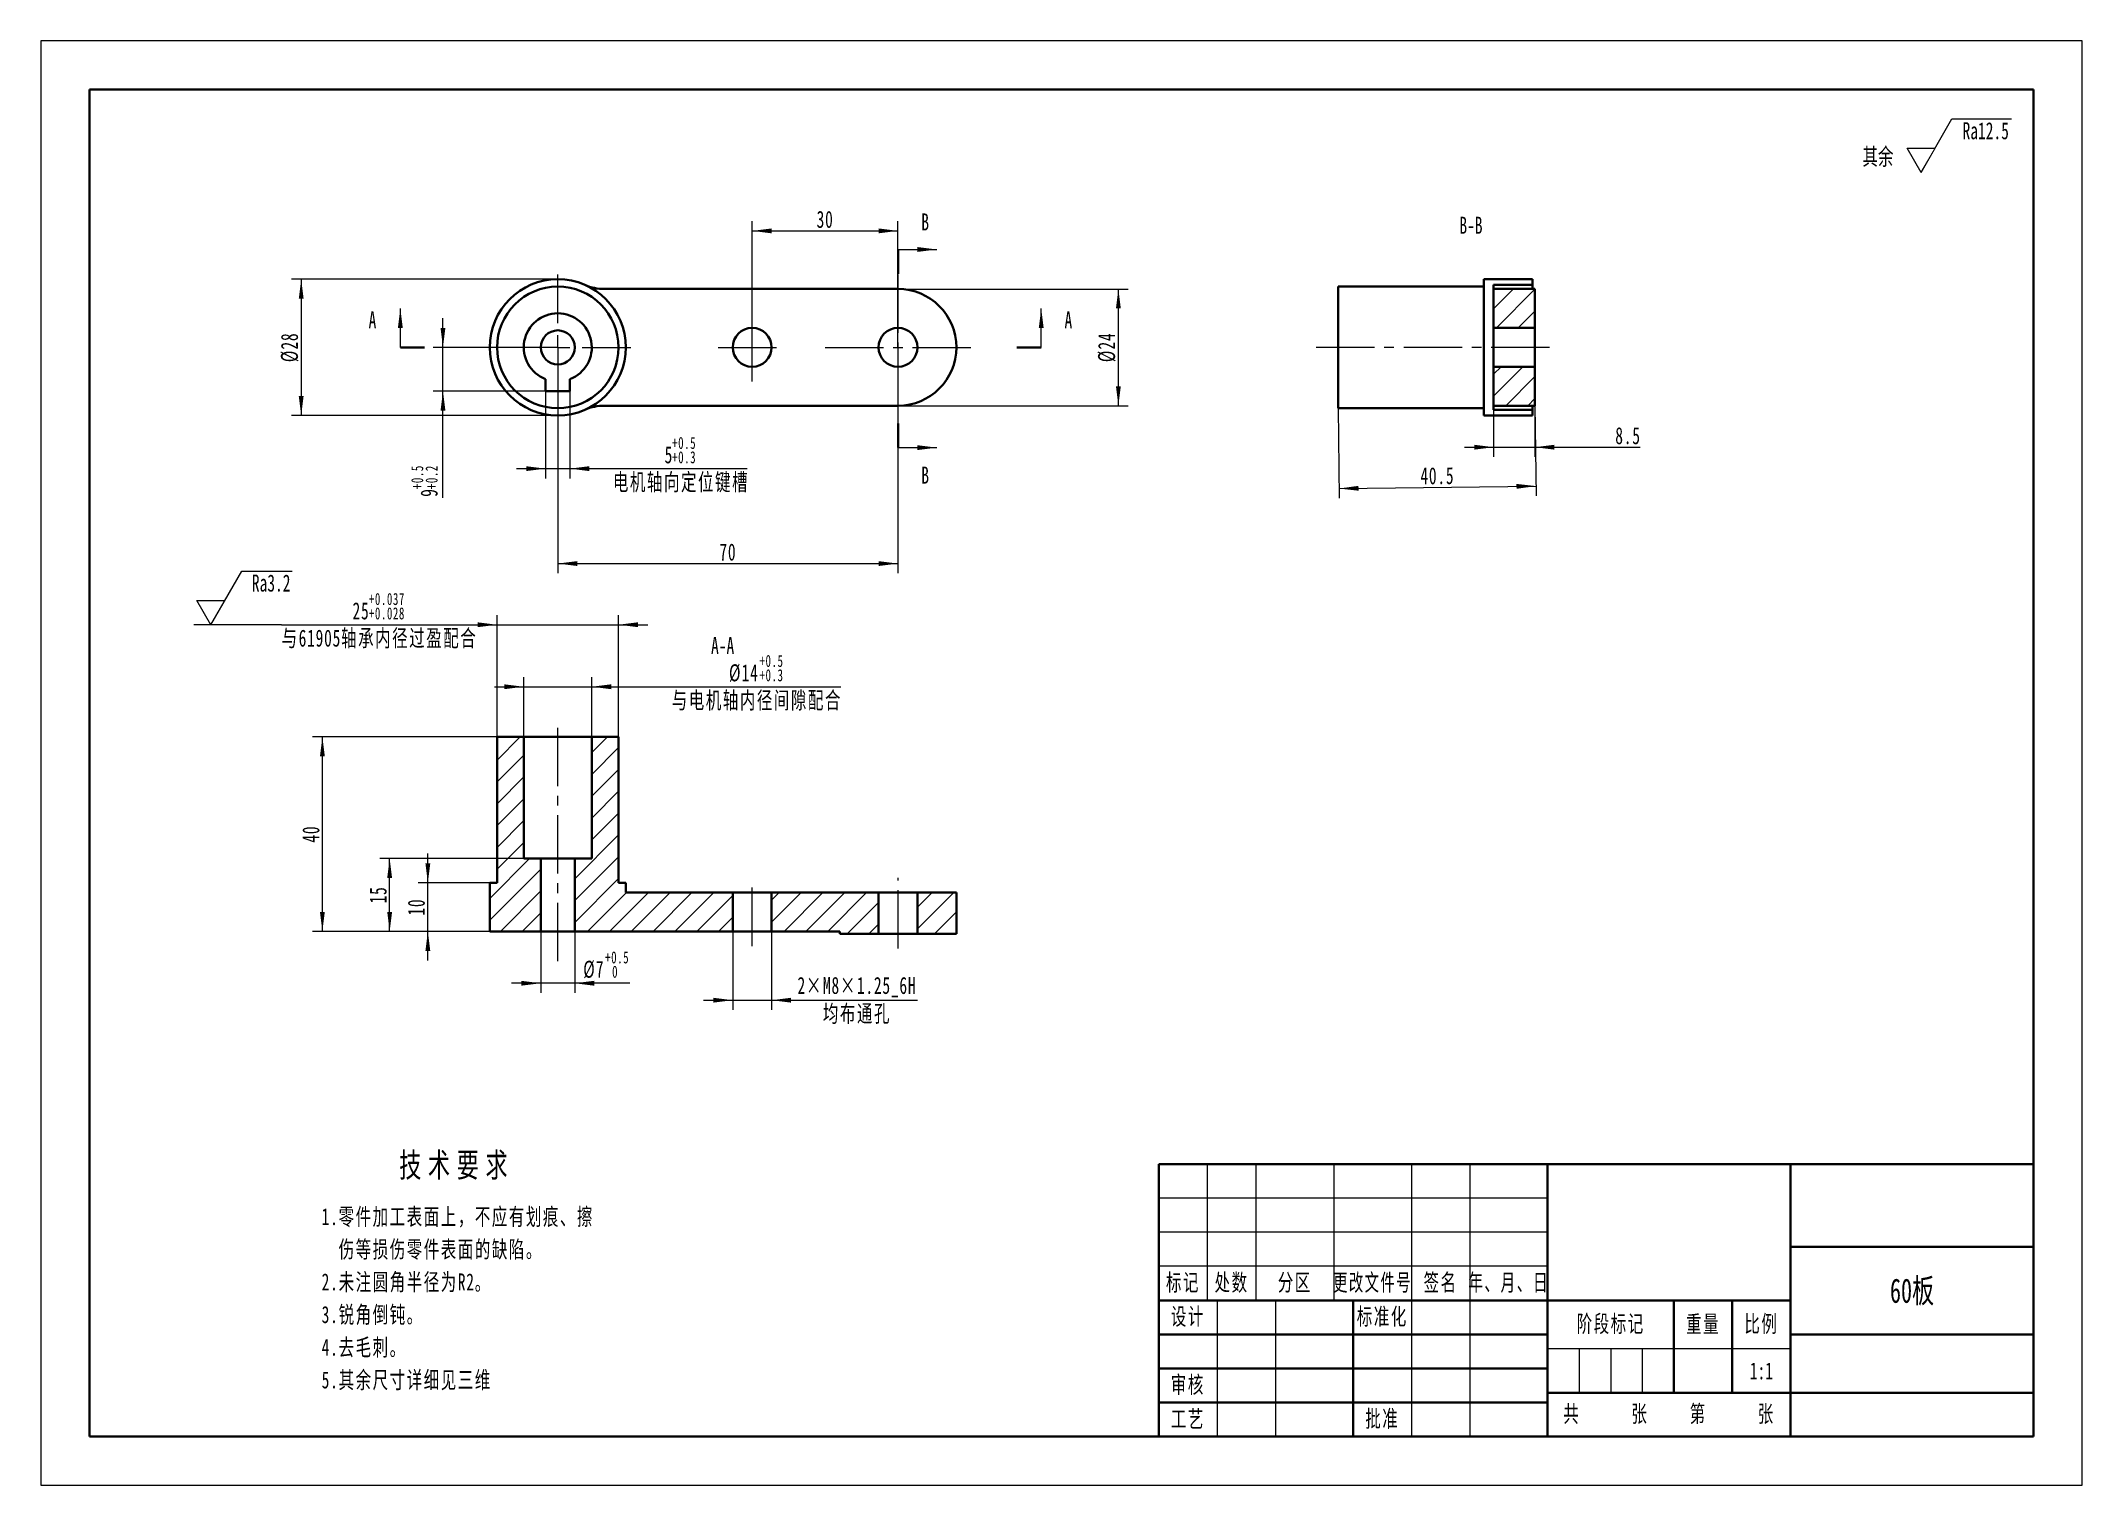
# Model space of a CAD drawing. Header units: millimetres. Extents: x -210 to 210, y -148 to 148.
import ezdxf
from ezdxf.enums import TextEntityAlignment as Align

# ---------------------------------------------------------------- set-up
doc = ezdxf.new("R2010")
doc.units = ezdxf.units.MM
doc.set_wipeout_variables(frame=1)
doc.linetypes.add('点画线', pattern=[18, 12, -2, 2, -2])
doc.layers.get('0').update_dxf_attribs({"lineweight": 35})
for name, color, linetype, lineweight in [('10', 7, 'Continuous', 18), ('中心线层', 1, '点画线', 18), ('剖面线层', 4, 'Continuous', 18), ('尺寸线层', 3, 'Continuous', 18), ('粗实线层', 7, 'Continuous', 35), ('细实线层', 7, 'Continuous', 18)]:
    doc.layers.add(name, color=color, linetype=linetype, lineweight=lineweight)
doc.styles.add('TitleStyle', font='', dxfattribs={"width": 0.667})
doc.styles.add('标准', font='', dxfattribs={"width": 0.667})
doc.styles.get('TitleStyle').set_extended_font_data('仿宋_gb2312')
doc.styles.get('标准').set_extended_font_data('仿宋_gb2312')
doc.dimstyles.new('GB_尺寸', dxfattribs={"dimtxt": 3.5, "dimasz": 4, "dimexe": 2, "dimexo": 0, "dimtad": 1, "dimdsep": 46, "dimtxsty": '标准', "dimblk": '_CAXARROW', "dimcen": 0, "dimdle": 6, "dimazin": 2, "dimtfac": 0.707107, "dimtdec": 3, "dimtmove": 2, "dimatfit": 3, "dimfxl": 0, "dimfrac": 2, "dimtolj": 1, "dimtzin": 0, "dimarcsym": 0})

msp = doc.modelspace()

# ---------------------------------------------------------------- texts
at = {"layer": '尺寸线层', "style": '标准', "width": 0.667}
for s, p in [('B-B', (84.25, 112.326)), ('A-A', (-69.72, 25.922))]:
    msp.add_text(s, height=3.5, dxfattribs=at).set_placement(p, align=Align.TOP_CENTER)

# ---------------------------------------------------------------- blocks, each defined once
blk = doc.blocks.new('$CAXA_FRAME_13B17AC1$')
at = {"layer": '粗实线层'}
for p, q in [((-200, 138.5), (-200, -138.5)), ((200, 138.5), (-200, 138.5)), ((200, -138.5), (200, 138.5)), ((-200, -138.5), (200, -138.5))]:
    blk.add_line(p, q, dxfattribs=at)
at = {"layer": '细实线层'}
for p, q in [((210, 148.5), (-210, 148.5)), ((-210, 148.5), (-210, -148.5)), ((210, -148.5), (210, 148.5)), ((-210, -148.5), (210, -148.5))]:
    blk.add_line(p, q, dxfattribs=at)
blk = doc.blocks.new('$CAXA_TITLE_151E506F$')
at = {"layer": '粗实线层'}
for p, q in [((0, 56), (-180, 56)), ((-180, 56), (-180, 0)), ((-100, 56), (-100, 0)), ((-50, 56), (-50, 0)), ((0, 0), (0, 56)), ((0, 39), (-50, 39)), ((-50, 28), (-180, 28)), ((-140, 28), (-140, 0)), ((-74, 28), (-74, 9)), ((-62, 28), (-62, 9)), ((-100, 21), (-180, 21)), ((0, 21), (-50, 21)), ((-100, 14), (-180, 14)), ((0, 9), (-100, 9)), ((-100, 7), (-180, 7)), ((0, 0), (-180, 0))]:
    blk.add_line(p, q, dxfattribs=at)
at = {"layer": '细实线层'}
for p, q in [((-170, 56), (-170, 28)), ((-160, 56), (-160, 28)), ((-144, 56), (-144, 28)), ((-128, 56), (-128, 0)), ((-116, 56), (-116, 0)), ((-100, 49), (-180, 49)), ((-100, 42), (-180, 42)), ((-100, 35), (-180, 35)), ((-168, 28), (-168, 0)), ((-156, 28), (-156, 0)), ((-50, 18), (-100, 18)), ((-93.5, 18), (-93.5, 9)), ((-87, 18), (-87, 9)), ((-80.5, 18), (-80.5, 9))]:
    blk.add_line(p, q, dxfattribs=at)
at = {"layer": '尺寸线层', "char_height": 3.5, "attachment_point": 5, "line_spacing_factor": 1.369753, "style": '标准'}
for s, insert, width in [('\\T1.1;标记', (-175, 31.5), 18), ('\\T1.1;处数', (-165, 31.5), 18), ('\\T1.1;分区', (-152, 31.5), 30), ('\\T1.1;{\\W0.618357;更改文件号}', (-136, 31.5), 30), ('\\T1.1;签名', (-122, 31.5), 22), ('\\T1.1;{\\W0.634692;年、月、日}', (-108, 31.5), 30), ('\\T1.1;设计', (-174, 24.5), 22), ('\\T1.1;标准化', (-134, 24.5), 22), ('\\T1.1;阶段标记', (-87, 23), 50), ('\\T1.1;重量', (-68, 23), 22), ('\\T1.1;比例', (-56, 23), 22), ('\\T1.1;审核', (-174, 10.5), 22), ('\\T1.1;工艺', (-174, 3.5), 22), ('\\T1.1;批准', (-134, 3.5), 22), ('\\T1.1;共', (-95, 4.5), 8), ('\\T1.1;张', (-81, 4.5), 8), ('\\T1.1;第', (-69, 4.5), 8), ('\\T1.1;张', (-55, 4.5), 8)]:
    blk.add_mtext(s, dxfattribs=dict(at, insert=insert, width=width))
at = {"layer": '尺寸线层', "style": '标准'}
for tag, height, width, p in [('标记C', 3.54, 0.667, (-175, 52.5)), ('处数C', 3.54, 0.667, (-165, 52.5)), ('分区C', 3.54, 0.667, (-152, 52.5)), ('更改文件号C', 3.54, 0.512156, (-136, 52.5)), ('更改签名C', 3.54, 0.459969, (-122, 52.5)), ('更改日期C', 3.54, 0.62723, (-108, 52.5)), ('单位名称', 5.05, 0.667, (-25, 47.5)), ('标记B', 3.54, 0.667, (-175, 45.5)), ('处数B', 3.54, 0.667, (-165, 45.5)), ('分区B', 3.54, 0.667, (-152, 45.5)), ('更改文件号B', 3.54, 0.512156, (-136, 45.5)), ('更改签名B', 3.54, 0.459969, (-122, 45.5)), ('更改日期B', 3.54, 0.62723, (-108, 45.5)), ('材料名称', 5.05, 0.667, (-75, 42)), ('标记A', 3.54, 0.667, (-175, 38.5)), ('处数A', 3.54, 0.667, (-165, 38.5)), ('分区A', 3.54, 0.667, (-152, 38.5)), ('更改文件号A', 3.54, 0.512156, (-136, 38.5)), ('更改签名A', 3.54, 0.459969, (-122, 38.5)), ('更改日期A', 3.54, 0.62723, (-108, 38.5)), ('图纸名称', 5.05, 0.667, (-25, 30)), ('设计', 3.54, 0.667, (-162, 24.5)), ('设计日期', 3.54, 0.667, (-148, 24.5)), ('标准化', 3.54, 0.667, (-122, 24.5)), ('标准化日期', 3.54, 0.569556, (-108, 24.5)), ('图纸编号', 5.05, 0.667, (-25, 15)), ('审核', 3.54, 0.667, (-162, 10.5)), ('审核日期', 3.54, 0.667, (-148, 10.5)), ('阶段标记S', 3.54, 0.229984, (-96.75, 13.5)), ('阶段标记A', 3.54, 0.229984, (-90.25, 13.5)), ('阶段标记B', 3.54, 0.229984, (-83.75, 13.5)), ('阶段标记C', 3.54, 0.229984, (-77.25, 13.5)), ('重量', 3.54, 0.667, (-68, 13.5)), ('图纸比例', 3.54, 0.524733, (-56, 13.5)), ('工艺', 3.54, 0.667, (-162, 3.5)), ('工艺日期', 3.54, 0.667, (-148, 3.5)), ('批准', 3.54, 0.667, (-122, 3.5)), ('批准日期', 3.54, 0.667, (-108, 3.5)), ('页数', 3.54, 0.667, (-88, 4.5)), ('页码', 3.54, 0.667, (-62, 4.5)), ('投影符号', 3.54, 0.667, (-25, 4.5))]:
    blk.add_attdef(tag, text='', height=height, dxfattribs=dict(at, width=width)).set_placement(p, align=Align.MIDDLE_CENTER)
blk = doc.blocks.new('*X4')
at = {"layer": '尺寸线层', "color": 0, "linetype": 'ByBlock', "lineweight": -2, "line_spacing_factor": 1.15057}
for s, insert, char_height, width, attachment_point, style in [('\\T1.3;技术要求', (27.79, 0), 5, 114.1797, 2, 'TitleStyle'), ('\\T1.1;\\pxi-1,l1;1.零件加工表面上，不应有划痕、擦伤等损伤零件表面的缺陷。\\P2.未注圆角半径为R2。\\P3.锐角倒钝。\\P4.去毛刺。\\P5.其余尺寸详细见三维\\P', (0, -11.39), 3.5, 57.0899, 1, '标准')]:
    blk.add_mtext(s, dxfattribs=dict(at, insert=insert, char_height=char_height, width=width, attachment_point=attachment_point, style=style))
blk = doc.blocks.new('SW_CENTERMARKSYMBOL_0_5')
at = {"layer": '10', "color": 0}
for p, q in [((0, 5), (0, 15)), ((-5, 0), (-15, 0)), ((0, 0), (-2.5, 0)), ((0, 0), (0, 2.5)), ((0, 0), (0, -2.5)), ((0, 0), (2.5, 0)), ((5, 0), (15, 0)), ((0, -5), (0, -15))]:
    blk.add_line(p, q, dxfattribs=at)
blk = doc.blocks.new('*X6')
at = {"layer": '尺寸线层'}
for points in [[(-131.86, 8), (-132.36, 4), (-131.36, 4)], [(0, 8), (-0.5, 4), (0.5, 4)]]:
    blk.add_hatch(color=0, dxfattribs=at).paths.add_polyline_path(points, flags=0)
at = {"layer": '尺寸线层', "color": 0}
for p, q in [((-131.86, 0), (-131.86, 8)), ((0, 0), (0, 8))]:
    blk.add_line(p, q, dxfattribs=at)
at = {"layer": '尺寸线层', "color": 0, "linetype": 'Continuous', "lineweight": 35}
for p, q in [((-131.86, 0), (-126.86, 0)), ((-5, 0), (0, 0))]:
    blk.add_line(p, q, dxfattribs=at)
at = {"layer": '尺寸线层', "color": 0, "char_height": 3.5, "width": 7, "attachment_point": 5, "line_spacing_factor": 1.15057, "style": '标准'}
for insert in [(-137.52, 5.66), (5.66, 5.66)]:
    blk.add_mtext('\\T1.1;A', dxfattribs=dict(at, insert=insert))
blk = doc.blocks.new('*X7')
at = {"layer": '尺寸线层'}
for points in [[(8, 40.75), (4, 41.25), (4, 40.25)], [(8, 0), (4, 0.5), (4, -0.5)]]:
    blk.add_hatch(color=0, dxfattribs=at).paths.add_polyline_path(points, flags=0)
at = {"layer": '尺寸线层', "color": 0, "linetype": 'Continuous', "lineweight": 35}
for p, q in [((0, 40.75), (0, 35.75)), ((0, 5), (0, 0))]:
    blk.add_line(p, q, dxfattribs=at)
at = {"layer": '尺寸线层', "color": 0}
for p, q in [((0, 40.75), (8, 40.75)), ((0, 0), (8, 0))]:
    blk.add_line(p, q, dxfattribs=at)
at = {"layer": '尺寸线层', "color": 0, "char_height": 3.5, "width": 7, "attachment_point": 5, "line_spacing_factor": 1.15057, "style": '标准'}
for insert in [(5.66, 46.41), (5.66, -5.66)]:
    blk.add_mtext('\\T1.1;B', dxfattribs=dict(at, insert=insert))
blk = doc.blocks.new('*X8')
at = {"layer": '尺寸线层', "linetype": 'Continuous'}
for points in [[(-156.43, 99.47), (-155.93, 95.47), (-156.93, 95.47)], [(-156.43, 71.47), (-155.93, 75.47), (-156.93, 75.47)]]:
    blk.add_hatch(color=0, dxfattribs=at).paths.add_polyline_path(points, flags=0)
at = {"layer": '尺寸线层', "color": 0, "linetype": 'Continuous'}
for p, q in [((-103.64, 99.47), (-158.43, 99.47)), ((-156.43, 99.47), (-156.43, 71.47)), ((-103.64, 71.47), (-158.43, 71.47))]:
    blk.add_line(p, q, dxfattribs=at)
at = {"layer": '尺寸线层', "color": 0, "insert": (-158.78, 85.47), "char_height": 3.5, "width": 11.4984, "attachment_point": 5, "rotation": 90, "line_spacing_factor": 1.15057, "style": '标准'}
blk.add_mtext('\\T1.1;%%C28', dxfattribs=at)
blk = doc.blocks.new('_CAXARROW')
blk.add_hatch(color=0).paths.add_polyline_path([(0, 0), (-1, 0.125), (-1, -0.125)], flags=0)
blk = doc.blocks.new('*X9')
at = {"layer": '尺寸线层', "linetype": 'Continuous'}
for points in [[(11.7, 97.47), (11.2, 93.47), (12.2, 93.47)], [(11.7, 73.47), (11.2, 77.47), (12.2, 77.47)]]:
    blk.add_hatch(color=0, dxfattribs=at).paths.add_polyline_path(points, flags=0)
at = {"layer": '尺寸线层', "color": 0, "linetype": 'Continuous'}
for p, q in [((-33.64, 97.47), (13.7, 97.47)), ((11.7, 73.47), (11.7, 97.47)), ((-33.64, 73.47), (13.7, 73.47))]:
    blk.add_line(p, q, dxfattribs=at)
at = {"layer": '尺寸线层', "color": 0, "insert": (9.35, 85.47), "char_height": 3.5, "width": 11.5236, "attachment_point": 5, "rotation": 90, "line_spacing_factor": 1.15057, "style": '标准'}
blk.add_mtext('\\T1.1;%%C24', dxfattribs=at)
blk = doc.blocks.new('*X10')
at = {"layer": '尺寸线层', "linetype": 'Continuous'}
for points in [[(-103.64, 41.01), (-99.64, 41.51), (-99.64, 40.51)], [(-33.64, 41.01), (-37.64, 41.51), (-37.64, 40.51)]]:
    blk.add_hatch(color=0, dxfattribs=at).paths.add_polyline_path(points, flags=0)
at = {"layer": '尺寸线层', "color": 0, "linetype": 'Continuous'}
for p, q in [((-103.64, 85.47), (-103.64, 39.01)), ((-33.64, 85.47), (-33.64, 39.01)), ((-103.64, 41.01), (-33.64, 41.01))]:
    blk.add_line(p, q, dxfattribs=at)
at = {"layer": '尺寸线层', "color": 0, "insert": (-68.64, 43.36), "char_height": 3.5, "width": 7, "attachment_point": 5, "line_spacing_factor": 1.15057, "style": '标准'}
blk.add_mtext('\\T1.1;70', dxfattribs=at)
blk = doc.blocks.new('*X12')
at = {"layer": '尺寸线层', "color": 0, "char_height": 3.5, "attachment_point": 1, "line_spacing_factor": 1.15057, "style": '标准'}
for s, insert, width in [('\\T1.1;{\\H0.707107x;+0.037}', (-142.5, 34.97), 29.6955), ('\\T1.1;25', (-145.87, 33.04), 44.2999), ('\\T1.1;{\\H0.707107x;+0.028}', (-142.5, 32.01), 29.6955)]:
    blk.add_mtext(s, dxfattribs=dict(at, insert=insert, width=width))
blk = doc.blocks.new('*X11')
at = {"layer": '尺寸线层', "linetype": 'Continuous'}
for points in [[(-116.14, 28.43), (-120.14, 28.93), (-120.14, 27.93)], [(-91.14, 28.43), (-87.14, 28.93), (-87.14, 27.93)]]:
    blk.add_hatch(color=0, dxfattribs=at).paths.add_polyline_path(points, flags=0)
at = {"layer": '尺寸线层', "color": 0, "linetype": 'Continuous'}
for p, q in [((-116.14, 5.37), (-116.14, 30.43)), ((-91.14, 5.37), (-91.14, 30.43)), ((-160.45, 28.43), (-85.14, 28.43))]:
    blk.add_line(p, q, dxfattribs=at)
at = {"layer": '尺寸线层', "color": 0}
blk.add_blockref('*X12', (0, 0), dxfattribs=at)
at = {"layer": '尺寸线层', "color": 0, "insert": (-140.33, 25.49), "char_height": 3.5, "width": 77.6417, "attachment_point": 5, "line_spacing_factor": 1.15057, "style": '标准'}
blk.add_mtext('\\T1.1;与61905轴承内径过盈配合', dxfattribs=at)
blk = doc.blocks.new('*X14')
at = {"layer": '尺寸线层', "color": 0, "char_height": 3.5, "attachment_point": 1, "line_spacing_factor": 1.15057, "style": '标准'}
for s, insert, width in [('\\T1.1;{\\H0.707107x;+0.5}', (-62.13, 22.23), 19.6447), ('\\T1.1;%%C14', (-68.41, 20.3), 45.8989), ('\\T1.1;{\\H0.707107x;+0.3}', (-62.13, 19.28), 19.6447)]:
    blk.add_mtext(s, dxfattribs=dict(at, insert=insert, width=width))
blk = doc.blocks.new('*X13')
at = {"layer": '尺寸线层', "linetype": 'Continuous'}
for points in [[(-110.64, 15.68), (-114.64, 16.18), (-114.64, 15.18)], [(-96.64, 15.68), (-92.64, 16.18), (-92.64, 15.18)]]:
    blk.add_hatch(color=0, dxfattribs=at).paths.add_polyline_path(points, flags=0)
at = {"layer": '尺寸线层', "color": 0, "linetype": 'Continuous'}
for p, q in [((-110.64, 5.37), (-110.64, 17.68)), ((-96.64, 5.37), (-96.64, 17.68)), ((-116.64, 15.68), (-45.4, 15.68))]:
    blk.add_line(p, q, dxfattribs=at)
at = {"layer": '尺寸线层', "color": 0}
blk.add_blockref('*X14', (0, 0), dxfattribs=at)
at = {"layer": '尺寸线层', "color": 0, "insert": (-62.68, 12.72), "char_height": 3.5, "width": 66.6582, "attachment_point": 5, "line_spacing_factor": 1.15057, "style": '标准'}
blk.add_mtext('\\T1.1;与电机轴内径间隙配合', dxfattribs=at)
blk = doc.blocks.new('*X15')
at = {"layer": '尺寸线层', "linetype": 'Continuous'}
for points in [[(-63.64, 109.42), (-59.64, 109.92), (-59.64, 108.92)], [(-33.64, 109.42), (-37.64, 109.92), (-37.64, 108.92)]]:
    blk.add_hatch(color=0, dxfattribs=at).paths.add_polyline_path(points, flags=0)
at = {"layer": '尺寸线层', "color": 0, "linetype": 'Continuous'}
for p, q in [((-63.64, 85.47), (-63.64, 111.42)), ((-63.64, 109.42), (-33.64, 109.42)), ((-33.64, 85.47), (-33.64, 111.42))]:
    blk.add_line(p, q, dxfattribs=at)
at = {"layer": '尺寸线层', "color": 0, "insert": (-48.64, 111.77), "char_height": 3.5, "width": 7, "attachment_point": 5, "line_spacing_factor": 1.15057, "style": '标准'}
blk.add_mtext('\\T1.1;30', dxfattribs=at)
blk = doc.blocks.new('*X17')
at = {"layer": '尺寸线层', "color": 0, "char_height": 3.5, "attachment_point": 1, "line_spacing_factor": 1.15057, "style": '标准'}
for s, insert, width in [('\\T1.1;%%C7', (-98.4, -40.66), 38.792), ('\\T1.1;{\\H0.707107x;+0.5}', (-93.89, -38.73), 19.6447), ('\\T1.1;{\\H0.707107x;0}', (-92.46, -41.69), 19.6447)]:
    blk.add_mtext(s, dxfattribs=dict(at, insert=insert, width=width))
blk = doc.blocks.new('*X16')
at = {"layer": '尺寸线层', "linetype": 'Continuous'}
for points in [[(-107.14, -45.29), (-111.14, -45.79), (-111.14, -44.79)], [(-100.14, -45.29), (-96.14, -45.79), (-96.14, -44.79)]]:
    blk.add_hatch(color=0, dxfattribs=at).paths.add_polyline_path(points, flags=0)
at = {"layer": '尺寸线层', "color": 0, "linetype": 'Continuous'}
for p, q in [((-107.14, -34.63), (-107.14, -47.29)), ((-100.14, -34.63), (-100.14, -47.29)), ((-88.81, -45.29), (-113.14, -45.29))]:
    blk.add_line(p, q, dxfattribs=at)
at = {"layer": '尺寸线层', "color": 0}
blk.add_blockref('*X17', (0, 0), dxfattribs=at)
blk = doc.blocks.new('*X18')
at = {"layer": '尺寸线层', "linetype": 'Continuous'}
for points in [[(-67.64, -48.78), (-71.64, -48.28), (-71.64, -49.28)], [(-59.64, -48.78), (-55.64, -48.28), (-55.64, -49.28)]]:
    blk.add_hatch(color=0, dxfattribs=at).paths.add_polyline_path(points, flags=0)
at = {"layer": '尺寸线层', "color": 0, "linetype": 'Continuous'}
for p, q in [((-67.64, -34.63), (-67.64, -50.78)), ((-59.64, -34.63), (-59.64, -50.78)), ((-73.64, -48.78), (-29.6, -48.78))]:
    blk.add_line(p, q, dxfattribs=at)
at = {"layer": '尺寸线层', "color": 0, "char_height": 3.5, "attachment_point": 5, "line_spacing_factor": 1.15057, "style": '标准'}
for s, insert, width in [('\\T1.1;2×M8×1.25_6H', (-42.09, -46.07), 47.9468), ('\\T1.1;均布通孔', (-42.09, -51.71), 25.8536)]:
    blk.add_mtext(s, dxfattribs=dict(at, insert=insert, width=width))
blk = doc.blocks.new('*X19')
at = {"layer": '尺寸线层', "color": 0, "linetype": 'Continuous'}
for p, q in [((0, 0), (6.35, 11)), ((6.35, 11), (16.73, 11)), ((0, 0), (-2.89, 5)), ((-2.89, 5), (2.89, 5))]:
    blk.add_line(p, q, dxfattribs=at)
at = {"layer": '尺寸线层', "color": 0, "linetype": 'Continuous', "lineweight": -2}
blk.add_line((14.54, 0), (-3.5, 0), dxfattribs=at)
at = {"layer": '尺寸线层', "color": 0, "style": '标准', "width": 0.667}
blk.add_text('Ra3.2', height=3.5, dxfattribs=at).set_placement((12.38, 8.57), align=Align.MIDDLE_CENTER)
blk = doc.blocks.new('*X20')
at = {"layer": '尺寸线层', "linetype": 'Continuous'}
for points in [[(-130.37, -24.63), (-130.87, -20.63), (-129.87, -20.63)], [(-130.37, -34.63), (-130.87, -38.63), (-129.87, -38.63)]]:
    blk.add_hatch(color=0, dxfattribs=at).paths.add_polyline_path(points, flags=0)
at = {"layer": '尺寸线层', "color": 0, "linetype": 'Continuous'}
for p, q in [((-130.37, -40.63), (-130.37, -18.63)), ((-117.64, -24.63), (-132.37, -24.63)), ((-117.64, -34.63), (-132.37, -34.63))]:
    blk.add_line(p, q, dxfattribs=at)
at = {"layer": '尺寸线层', "color": 0, "insert": (-132.73, -29.63), "char_height": 3.5, "width": 7, "attachment_point": 5, "rotation": 90, "line_spacing_factor": 1.15057, "style": '标准'}
blk.add_mtext('\\T1.1;10', dxfattribs=at)
blk = doc.blocks.new('*X21')
at = {"layer": '尺寸线层', "linetype": 'Continuous'}
for points in [[(-152.07, 5.37), (-152.57, 1.37), (-151.57, 1.37)], [(-152.07, -34.63), (-152.57, -30.63), (-151.57, -30.63)]]:
    blk.add_hatch(color=0, dxfattribs=at).paths.add_polyline_path(points, flags=0)
at = {"layer": '尺寸线层', "color": 0, "linetype": 'Continuous'}
for p, q in [((-116.14, 5.37), (-154.07, 5.37)), ((-152.07, -34.63), (-152.07, 5.37)), ((-117.64, -34.63), (-154.07, -34.63))]:
    blk.add_line(p, q, dxfattribs=at)
at = {"layer": '尺寸线层', "color": 0, "insert": (-154.42, -14.63), "char_height": 3.5, "width": 7, "attachment_point": 5, "rotation": 90, "line_spacing_factor": 1.15057, "style": '标准'}
blk.add_mtext('\\T1.1;40', dxfattribs=at)
blk = doc.blocks.new('*X22')
at = {"layer": '尺寸线层', "linetype": 'Continuous'}
for points in [[(-138.23, -19.63), (-138.73, -23.63), (-137.73, -23.63)], [(-138.23, -34.63), (-138.73, -30.63), (-137.73, -30.63)]]:
    blk.add_hatch(color=0, dxfattribs=at).paths.add_polyline_path(points, flags=0)
at = {"layer": '尺寸线层', "color": 0, "linetype": 'Continuous'}
for p, q in [((-107.14, -19.63), (-140.23, -19.63)), ((-138.23, -34.63), (-138.23, -19.63)), ((-107.14, -34.63), (-140.23, -34.63))]:
    blk.add_line(p, q, dxfattribs=at)
at = {"layer": '尺寸线层', "color": 0, "insert": (-140.59, -27.13), "char_height": 3.5, "width": 7, "attachment_point": 5, "rotation": 90, "line_spacing_factor": 1.15057, "style": '标准'}
blk.add_mtext('\\T1.1;15', dxfattribs=at)
blk = doc.blocks.new('*X23')
at = {"layer": '尺寸线层', "linetype": 'Continuous'}
for points in [[(88.91, 64.94), (84.91, 65.44), (84.91, 64.44)], [(97.41, 64.94), (101.41, 65.44), (101.41, 64.44)]]:
    blk.add_hatch(color=0, dxfattribs=at).paths.add_polyline_path(points, flags=0)
at = {"layer": '尺寸线层', "color": 0, "linetype": 'Continuous'}
for p, q in [((88.91, 73.47), (88.91, 62.94)), ((97.41, 73.47), (97.41, 62.94)), ((82.91, 64.94), (119.05, 64.94))]:
    blk.add_line(p, q, dxfattribs=at)
at = {"layer": '尺寸线层', "color": 0, "insert": (116.56, 67.29), "char_height": 3.5, "width": 9.1765, "attachment_point": 5, "line_spacing_factor": 1.15057, "style": '标准'}
blk.add_mtext('\\T1.1;8.5', dxfattribs=at)
blk = doc.blocks.new('*X24')
at = {"layer": '尺寸线层', "linetype": 'Continuous'}
for points in [[(57.11, 56.44), (61.1, 56.99), (61.12, 55.99)], [(97.61, 56.94), (93.6, 57.39), (93.62, 56.39)]]:
    blk.add_hatch(color=0, dxfattribs=at).paths.add_polyline_path(points, flags=0)
at = {"layer": '尺寸线层', "color": 0, "linetype": 'Continuous'}
for p, q in [((56.91, 72.97), (57.13, 54.44)), ((97.41, 73.47), (97.63, 54.94)), ((57.11, 56.44), (97.61, 56.94))]:
    blk.add_line(p, q, dxfattribs=at)
at = {"layer": '尺寸线层', "color": 0, "insert": (77.33, 59.05), "char_height": 3.5, "width": 12.8057, "attachment_point": 5, "rotation": 0.7073, "line_spacing_factor": 1.15057, "style": '标准'}
blk.add_mtext('\\T1.1;40.5', dxfattribs=at)
blk = doc.blocks.new('*X26')
at = {"layer": '尺寸线层', "color": 0, "char_height": 3.5, "attachment_point": 1, "line_spacing_factor": 1.15057, "style": '标准'}
for s, insert, width in [('\\T1.1;5', (-81.66, 65.13), 26.9907), ('\\T1.1;{\\H0.707107x;+0.5}', (-80.11, 67.06), 19.6447), ('\\T1.1;{\\H0.707107x;+0.3}', (-80.11, 64.11), 19.6447)]:
    blk.add_mtext(s, dxfattribs=dict(at, insert=insert, width=width))
blk = doc.blocks.new('*X25')
at = {"layer": '尺寸线层', "linetype": 'Continuous'}
for points in [[(-106.14, 60.53), (-110.14, 61.03), (-110.14, 60.03)], [(-101.14, 60.53), (-97.14, 61.03), (-97.14, 60.03)]]:
    blk.add_hatch(color=0, dxfattribs=at).paths.add_polyline_path(points, flags=0)
at = {"layer": '尺寸线层', "color": 0, "linetype": 'Continuous'}
for p, q in [((-106.14, 76.47), (-106.14, 58.53)), ((-101.14, 76.47), (-101.14, 58.53)), ((-112.14, 60.53), (-64.68, 60.53))]:
    blk.add_line(p, q, dxfattribs=at)
at = {"layer": '尺寸线层', "color": 0}
blk.add_blockref('*X26', (0, 0), dxfattribs=at)
at = {"layer": '尺寸线层', "color": 0, "insert": (-78.29, 57.58), "char_height": 3.5, "width": 52.1818, "attachment_point": 5, "line_spacing_factor": 1.15057, "style": '标准'}
blk.add_mtext('\\T1.1;电机轴向定位键槽', dxfattribs=at)
blk = doc.blocks.new('*X28')
at = {"layer": '尺寸线层', "color": 0, "char_height": 3.5, "attachment_point": 1, "rotation": 90, "line_spacing_factor": 1.15057, "style": '标准'}
for s, insert, width in [('\\T1.1;{\\H0.707107x;+0.5}', (-133.8, 56.31), 19.6447), ('\\T1.1;{\\H0.707107x;+0.2}', (-130.84, 56.31), 19.6447), ('\\T1.1;9', (-131.87, 54.74), 27.0412)]:
    blk.add_mtext(s, dxfattribs=dict(at, insert=insert, width=width))
blk = doc.blocks.new('*X27')
at = {"layer": '尺寸线层', "linetype": 'Continuous'}
for points in [[(-127.26, 85.47), (-127.76, 89.47), (-126.76, 89.47)], [(-127.26, 76.47), (-127.76, 72.47), (-126.76, 72.47)]]:
    blk.add_hatch(color=0, dxfattribs=at).paths.add_polyline_path(points, flags=0)
at = {"layer": '尺寸线层', "color": 0, "linetype": 'Continuous'}
for p, q in [((-127.26, 54.56), (-127.26, 91.47)), ((-103.64, 85.47), (-129.26, 85.47)), ((-103.64, 76.47), (-129.26, 76.47))]:
    blk.add_line(p, q, dxfattribs=at)
at = {"layer": '尺寸线层', "color": 0}
blk.add_blockref('*X28', (0, 0), dxfattribs=at)
blk = doc.blocks.new('*X29')
at = {"layer": '尺寸线层', "color": 0, "linetype": 'Continuous'}
for p, q in [((0, 0), (6.35, 11)), ((6.35, 11), (18.57, 11)), ((0, 0), (-2.89, 5)), ((-2.89, 5), (2.89, 5))]:
    blk.add_line(p, q, dxfattribs=at)
at = {"layer": '尺寸线层', "color": 0, "style": '标准', "width": 0.667}
blk.add_text('Ra12.5', height=3.5, dxfattribs=at).set_placement((13.3, 8.56), align=Align.MIDDLE_CENTER)
blk.add_text('其余', height=3.5, dxfattribs=at).set_placement((-5.69, 3.25), align=Align.MIDDLE_RIGHT)

# ---------------------------------------------------------------- dimensions: what is measured, and where the dimension line sits
at = {"layer": '尺寸线层'}
for base, p1, picture, middle in [((-33.637, 109.416), (-63.637, 85.472), '*X15', (-48.637, 111.772)), ((-33.637, 41.009), (-103.637, 85.472), '*X10', (-68.637, 43.365))]:
    dim = msp.add_linear_dim(base=base, p1=p1, p2=(-33.637, 85.472), dimstyle='GB_尺寸', override={"dimscale": 1, "dimsah": 1, "dimtfill": 1, "dimtzin": 0}, dxfattribs=at)
    dim.commit()
    dim.dimension.update_dxf_attribs({"geometry": picture, "text_midpoint": middle})
for base, p1, p2, angle, override, picture, middle in [((-156.425, 71.472), (-103.637, 99.472), (-103.637, 71.472), 90, {"dimscale": 1, "dimpost": '%%C<>', "dimsah": 1, "dimtfac": 1, "dimtfill": 1, "dimtzin": 0}, '*X8', (-158.78, 85.472)), ((11.705, 97.472), (-33.637, 73.472), (-33.637, 97.472), 90, {"dimscale": 1, "dimpost": '%%C<>', "dimsah": 1, "dimtfac": 1, "dimtfill": 1, "dimtzin": 0}, '*X9', (9.349, 85.472)), ((97.609, 56.94), (56.905, 72.972), (97.405, 73.472), 0.70732, {"dimscale": 1, "dimsah": 1, "dimtfill": 1, "dimtzin": 0}, '*X24', (77.33, 59.046)), ((-152.067, 5.368), (-117.637, -34.632), (-116.137, 5.368), 90, {"dimscale": 1, "dimsah": 1, "dimtfill": 1, "dimtzin": 0}, '*X21', (-154.422, -14.632)), ((-138.227, -19.632), (-107.137, -34.632), (-107.137, -19.632), 90, {"dimscale": 1, "dimsah": 1, "dimtfill": 1, "dimtzin": 0}, '*X22', (-140.592, -27.132)), ((-130.367, -24.632), (-117.637, -34.632), (-117.637, -24.632), 90, {"dimscale": 1, "dimsah": 1, "dimtfill": 1, "dimtzin": 0}, '*X20', (-132.732, -29.632))]:
    dim = msp.add_linear_dim(base=base, p1=p1, p2=p2, angle=angle, dimstyle='GB_尺寸', override=override, dxfattribs=at)
    dim.commit()
    dim.dimension.update_dxf_attribs({"geometry": picture, "text_midpoint": middle})
for base, p1, p2, angle, override, picture, middle in [((-127.265, 85.472), (-103.637, 76.472), (-103.637, 85.472), 90, {"dimscale": 1, "dimsah": 1, "dimtol": 1, "dimtp": 0.2, "dimtm": -0.5, "dimtfill": 1, "dimtzin": 0}, '*X27', (-131.062, 58.116)), ((-107.137, -45.29), (-100.137, -34.632), (-107.137, -34.632), 180, {"dimscale": 1, "dimpost": '%%C<>', "dimsah": 1, "dimtol": 1, "dimtp": 0.5, "dimtm": 0, "dimtfill": 1, "dimtzin": 0}, '*X16', (-93.55, -41.493))]:
    dim = msp.add_linear_dim(base=base, p1=p1, p2=p2, angle=angle, dimstyle='GB_尺寸', override=override, dxfattribs=at)
    dim.commit()
    dim.dimension.update_dxf_attribs({"geometry": picture, "text_midpoint": middle, "dimtype": 160})
for base, p1, p2, override, picture, middle in [((-101.137, 60.529), (-106.137, 76.472), (-101.137, 76.472), {"dimscale": 1, "dimpost": '\\X电机轴向定位键槽', "dimsah": 1, "dimtol": 1, "dimtp": 0.3, "dimtm": -0.5, "dimtfill": 1, "dimtzin": 0}, '*X25', (-78.291, 64.327)), ((97.405, 64.938), (88.905, 73.472), (97.405, 73.472), {"dimscale": 1, "dimsah": 1, "dimtfill": 1, "dimtzin": 0}, '*X23', (116.558, 67.294)), ((-96.637, 15.676), (-110.637, 5.368), (-96.637, 5.368), {"dimscale": 1, "dimpost": '%%C<>\\X与电机轴内径间隙配合', "dimsah": 1, "dimtol": 1, "dimtp": 0.3, "dimtm": -0.5, "dimtfill": 1, "dimtzin": 0}, '*X13', (-62.677, 19.473)), ((-59.637, -48.782), (-67.637, -34.632), (-59.637, -34.632), {"dimscale": 1, "dimpost": '2×M<>×1.25_6H\\X均布通孔', "dimsah": 1, "dimtfac": 1, "dimtfill": 1, "dimtzin": 0}, '*X18', (-42.09, -46.075))]:
    dim = msp.add_linear_dim(base=base, p1=p1, p2=p2, dimstyle='GB_尺寸', override=override, dxfattribs=at)
    dim.commit()
    dim.dimension.update_dxf_attribs({"geometry": picture, "text_midpoint": middle, "dimtype": 160})
dim = msp.add_linear_dim(base=(-91.137, 28.435), p1=(-116.137, 5.368), p2=(-91.137, 5.368), text='\\A1;25{\\H0.707107x;\\S+0.037^ +0.028;}\\X与61905轴承内径过盈配合', dimstyle='GB_尺寸', override={"dimscale": 1, "dimpost": '\\X与61905轴承内径过盈配合', "dimsah": 1, "dimtfill": 1, "dimtolj": 0, "dimtzin": 0}, dxfattribs=at)
dim.commit()
dim.dimension.update_dxf_attribs({"geometry": '*X11', "text_midpoint": (-140.334, 32.232), "dimtype": 160})

# ---------------------------------------------------------------- hatches: boundary and pattern name
at = {"layer": '剖面线层'}
h = msp.add_hatch(dxfattribs=at)
h.set_pattern_fill('ANSI31', color=256, style=0, pattern_type=0)
h.paths.add_polyline_path([(96.905, 97.472), (88.905, 97.472), (88.905, 89.472), (97.405, 89.472), (97.405, 97.472)], flags=0)
h = msp.add_hatch(dxfattribs=at)
h.set_pattern_fill('ANSI31', color=256, style=0, pattern_type=0)
h.paths.add_polyline_path([(97.405, 81.472), (88.905, 81.472), (88.905, 73.472), (96.905, 73.472), (97.405, 73.472)], flags=0)
h = msp.add_hatch(dxfattribs=at)
h.set_pattern_fill('ANSI31', color=256, style=0, pattern_type=0)
h.paths.add_polyline_path([(-107.137, -19.632), (-110.637, -19.632), (-110.637, 5.368), (-116.137, 5.368), (-116.137, -24.632), (-117.637, -24.632), (-117.637, -34.632), (-107.137, -34.632)], flags=0)
h = msp.add_hatch(dxfattribs=at)
h.set_pattern_fill('ANSI31', color=256, style=0, pattern_type=0)
h.paths.add_polyline_path([(-91.137, -24.632), (-91.137, 5.368), (-96.637, 5.368), (-96.637, -19.632), (-100.137, -19.632), (-100.137, -34.632), (-67.637, -34.632), (-67.637, -26.632), (-89.637, -26.632), (-89.637, -24.632)], flags=0)
h = msp.add_hatch(dxfattribs=at)
h.set_pattern_fill('ANSI31', color=256, style=0, pattern_type=0)
h.paths.add_polyline_path([(-37.637, -26.632), (-59.637, -26.632), (-59.637, -34.632), (-45.637, -34.632), (-45.637, -35.132), (-37.637, -35.132)], flags=0)
h = msp.add_hatch(dxfattribs=at)
h.set_pattern_fill('ANSI31', color=256, style=0, pattern_type=0)
h.paths.add_polyline_path([(-21.637, -35.132), (-21.637, -26.632), (-29.637, -26.632), (-29.637, -35.132)], flags=0)

# ---------------------------------------------------------------- linework, layer by layer
at = {"layer": '中心线层'}
for p, q in [((-33.637, 70.472), (-33.637, 100.472)), ((-63.637, 78.472), (-63.637, 92.472)), ((-70.637, 85.472), (-56.637, 85.472)), ((-48.637, 85.472), (-18.637, 85.472)), ((100.405, 85.472), (51.161, 85.472)), ((-103.637, -40.738), (-103.637, 8.368)), ((-63.637, -37.632), (-63.637, -23.632)), ((-33.637, -38.132), (-33.637, -23.632))]:
    msp.add_line(p, q, dxfattribs=at)
at = {"layer": '粗实线层'}
for p, q in [((-94.046, 97.472), (-33.637, 97.472)), ((86.905, 97.972), (56.905, 97.972)), ((56.905, 97.972), (56.905, 72.972)), ((96.905, 99.472), (86.905, 99.472)), ((86.905, 99.472), (86.905, 71.472)), ((88.905, 98.305), (96.905, 98.305)), ((88.905, 97.472), (88.905, 98.305)), ((88.905, 97.472), (88.905, 89.472)), ((96.905, 97.472), (88.905, 97.472)), ((96.905, 99.472), (96.905, 98.305)), ((96.905, 98.305), (96.905, 97.472)), ((97.405, 97.472), (96.905, 97.472)), ((97.405, 97.472), (97.405, 89.472)), ((88.905, 89.472), (88.905, 81.472)), ((88.905, 89.472), (97.405, 89.472)), ((97.405, 81.472), (97.405, 89.472)), ((97.405, 81.472), (88.905, 81.472)), ((88.905, 81.472), (88.905, 73.472)), ((97.405, 81.472), (97.405, 73.472)), ((-106.137, 76.472), (-106.137, 78.933)), ((-106.137, 76.472), (-101.137, 76.472)), ((-101.137, 76.472), (-101.137, 78.933)), ((-33.637, 73.472), (-94.046, 73.472)), ((56.905, 72.972), (86.905, 72.972)), ((86.905, 71.472), (96.905, 71.472)), ((88.905, 73.472), (96.905, 73.472)), ((88.905, 72.638), (88.905, 73.472)), ((96.905, 72.638), (88.905, 72.638)), ((96.905, 73.472), (97.405, 73.472)), ((96.905, 73.472), (96.905, 72.638)), ((96.905, 72.638), (96.905, 71.472)), ((-116.137, -24.632), (-116.137, 5.368)), ((-110.637, 5.368), (-116.137, 5.368)), ((-110.637, -19.632), (-110.637, 5.368)), ((-110.637, 5.368), (-96.637, 5.368)), ((-96.637, 5.368), (-96.637, -19.632)), ((-91.137, 5.368), (-96.637, 5.368)), ((-91.137, 5.368), (-91.137, -24.632)), ((-107.137, -19.632), (-110.637, -19.632)), ((-107.137, -19.632), (-100.137, -19.632)), ((-107.137, -34.632), (-107.137, -19.632)), ((-100.137, -19.632), (-100.137, -34.632)), ((-96.637, -19.632), (-100.137, -19.632)), ((-116.137, -24.632), (-117.637, -24.632)), ((-117.637, -34.632), (-117.637, -24.632)), ((-89.637, -24.632), (-91.137, -24.632)), ((-89.637, -24.632), (-89.637, -26.632)), ((-67.637, -26.632), (-89.637, -26.632)), ((-67.637, -34.632), (-67.637, -26.632)), ((-59.637, -26.632), (-67.637, -26.632)), ((-59.637, -26.632), (-59.637, -34.632)), ((-37.637, -26.632), (-59.637, -26.632)), ((-29.637, -26.632), (-37.637, -26.632)), ((-37.637, -35.132), (-37.637, -26.632)), ((-29.637, -26.632), (-29.637, -35.132)), ((-21.637, -26.632), (-29.637, -26.632)), ((-21.637, -35.132), (-21.637, -26.632)), ((-107.137, -34.632), (-117.637, -34.632)), ((-107.137, -34.632), (-100.137, -34.632)), ((-67.637, -34.632), (-100.137, -34.632)), ((-59.637, -34.632), (-67.637, -34.632)), ((-45.637, -34.632), (-59.637, -34.632)), ((-45.637, -34.632), (-45.637, -35.132)), ((-37.637, -35.132), (-45.637, -35.132)), ((-37.637, -35.132), (-29.637, -35.132)), ((-21.637, -35.132), (-29.637, -35.132))]:
    msp.add_line(p, q, dxfattribs=at)
for centre, radius in [((-103.637, 85.472), 14), ((-103.637, 85.472), 12.5), ((-103.637, 85.472), 3.5), ((-63.637, 85.472), 4), ((-33.637, 85.472), 4)]:
    msp.add_circle(centre, radius, dxfattribs=at)
for centre, radius, start, end in [((-94.046, 107.472), 10, 246.44354, 270), ((-33.637, 85.472), 12, 270, 90), ((-103.637, 85.472), 7, 290.92483, 249.07517), ((-94.046, 63.472), 10, 90, 113.55646)]:
    msp.add_arc(centre, radius, start, end, dxfattribs=at)

# ---------------------------------------------------------------- block references
at = {"layer": '中心线层'}
msp.add_blockref('SW_CENTERMARKSYMBOL_0_5', (-103.637, 85.472), dxfattribs=at)
at = {"layer": '尺寸线层'}
for name, p in [('*X7', (-33.637, 64.847)), ('*X6', (-4.172, 85.472)), ('*X4', (-152.226, -80.144))]:
    msp.add_blockref(name, p, dxfattribs=at)
at = {"layer": '粗实线层'}
msp.add_blockref('$CAXA_FRAME_13B17AC1$', (0, 0), dxfattribs=at)
ref = msp.add_blockref('$CAXA_TITLE_151E506F$', (200, -138.5), dxfattribs=at)
ref.add_attrib('图纸名称', '60板', dxfattribs={"layer": '尺寸线层', "height": 5, "style": '标准', "width": 0.667}).set_placement((175, -108.5), align=Align.MIDDLE_CENTER)
ref.add_attrib('图纸比例', '1:1', dxfattribs={"layer": '尺寸线层', "height": 3.5, "style": '标准', "width": 0.667}).set_placement((144, -125), align=Align.MIDDLE_CENTER)

msp.set_redraw_order([(e.dxf.handle, doc.entitydb.next_handle()) for e in msp.query("TEXT MTEXT ATTDEF DIMENSION ARC_DIMENSION")])  # texts and dimensions are drawn at this point

# ---------------------------------------------------------------- next in the draw order: wipeouts: each hides what was drawn before it
for points in [[(176.858, 121.457), (179.744, 126.457), (179.744, 126.457), (173.971, 126.457), (173.971, 126.457)], [(-174.989, 28.435), (-172.102, 33.435), (-172.102, 33.435), (-177.876, 33.435), (-177.876, 33.435)]]:
    msp.add_wipeout(points).dxf.layer = '尺寸线层'

# ---------------------------------------------------------------- next in the draw order: block references
at = {"layer": '尺寸线层'}
for name, p in [('*X29', (176.858, 121.457)), ('*X19', (-174.989, 28.435))]:
    msp.add_blockref(name, p, dxfattribs=at)

doc.saveas('drawing.dxf')
